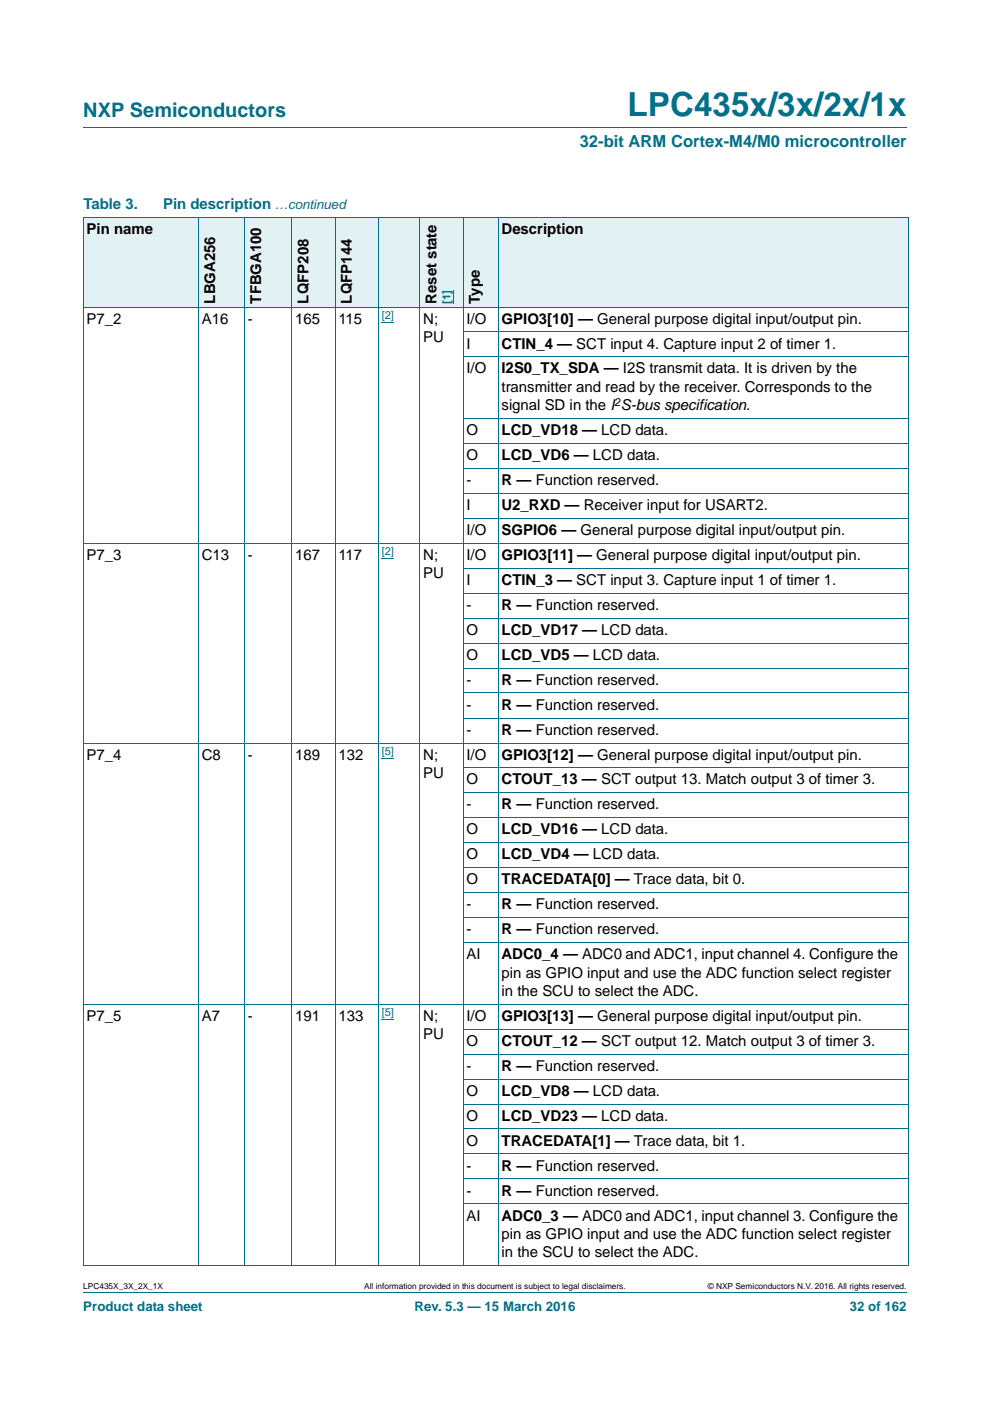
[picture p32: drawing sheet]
<svg xmlns="http://www.w3.org/2000/svg" width="210mm" height="297mm" viewBox="0 0 210 297" stroke-linecap="round" stroke-linejoin="round" font-family="sans-serif">
<defs><g id="words">
<text font-size="7" fill="#00718a" x="133.1" y="24.6">LPC435x/3x/2x/1x</text>
<text font-size="4.2" fill="#00718a" x="17.7" y="24.9">NXP Semiconductors</text>
<text font-size="3.5" fill="#00718a" x="123" y="31.1">32-bit ARM Cortex-M4/M0 microcontroller</text>
<g font-size="3.2" fill="#00718a">
<text x="17.7" y="44.3">Table 3.</text>
<text x="34.6" y="44.3">Pin description</text>
</g>
<g font-size="3.2">
<text x="18.4" y="49.6">Pin name</text>
<text x="106.4" y="49.6">Description</text>
<text x="45.6" y="64.4" transform="rotate(-90 45.6 64.4)">LBGA256</text>
<text x="55.4" y="64.4" transform="rotate(-90 55.4 64.4)">TFBGA100</text>
<text x="65.4" y="64.4" transform="rotate(-90 65.4 64.4)">LQFP208</text>
<text x="74.6" y="64.4" transform="rotate(-90 74.6 64.4)">LQFP144</text>
<text x="92.6" y="64.4" transform="rotate(-90 92.6 64.4)">Reset state</text>
<text x="101.8" y="64.4" transform="rotate(-90 101.8 64.4)">Type</text>
<text x="18.4" y="68.6">P7_2</text>
<text x="42.8" y="68.6">A16</text>
<text x="52.5" y="68.6">-</text>
<text x="62.6" y="68.6">165</text>
<text x="71.8" y="68.6">115</text>
<text x="89.8" y="68.6">N;</text>
<text x="99" y="68.6">I/O</text>
<text x="106.4" y="68.6">GPIO3[10] — General purpose digital input/output pin.</text>
<text x="89.8" y="72.5">PU</text>
<text x="99" y="73.9">I</text>
<text x="106.4" y="73.9">CTIN_4 — SCT input 4. Capture input 2 of timer 1.</text>
<text x="99" y="79.2">I/O</text>
<text x="106.4" y="79.2">I2S0_TX_SDA — I2S transmit data. It is driven by the</text>
<text x="106.4" y="83.1">transmitter and read by the receiver. Corresponds to the</text>
<text x="106.4" y="87">signal SD in the I S-bus specification.</text>
<text x="99" y="92.2">O</text>
<text x="106.4" y="92.2">LCD_VD18 — LCD data.</text>
<text x="99" y="97.5">O</text>
<text x="106.4" y="97.5">LCD_VD6 — LCD data.</text>
<text x="99" y="102.8">-</text>
<text x="106.4" y="102.8">R — Function reserved.</text>
<text x="99" y="108.1">I</text>
<text x="99" y="113.4">I/O</text>
<text x="106.4" y="108.1">U2_RXD — Receiver input for USART2.</text>
<text x="106.4" y="113.4">SGPIO6 — General purpose digital input/output pin.</text>
<text x="18.4" y="118.7">P7_3</text>
<text x="42.8" y="118.7">C13</text>
<text x="52.6" y="118.7">-</text>
<text x="62.6" y="118.7">167</text>
<text x="71.8" y="118.7">117</text>
<text x="89.8" y="118.7">N;</text>
<text x="99" y="118.7">I/O</text>
<text x="106.4" y="118.7">GPIO3[11] — General purpose digital input/output pin.</text>
<text x="89.8" y="122.6">PU</text>
<text x="99" y="124">I</text>
<text x="106.4" y="124">CTIN_3 — SCT input 3. Capture input 1 of timer 1.</text>
<text x="99" y="129.3">-</text>
<text x="106.4" y="129.3">R — Function reserved.</text>
<text x="99" y="134.6">O</text>
<text x="106.4" y="134.6">LCD_VD17 — LCD data.</text>
<text x="99" y="139.9">O</text>
<text x="106.4" y="139.9">LCD_VD5 — LCD data.</text>
<text x="99" y="145.2">-</text>
<text x="106.4" y="145.2">R — Function reserved.</text>
<text x="99" y="150.5">-</text>
<text x="99" y="155.8">-</text>
<text x="106.4" y="150.5">R — Function reserved.</text>
<text x="106.4" y="155.8">R — Function reserved.</text>
<text x="18.4" y="161">P7_4</text>
<text x="42.8" y="161">C8</text>
<text x="52.6" y="161">-</text>
<text x="62.6" y="161">189</text>
<text x="71.8" y="161">132</text>
<text x="89.8" y="161">N;</text>
<text x="99" y="161">I/O</text>
<text x="106.4" y="161">GPIO3[12] — General purpose digital input/output pin.</text>
<text x="89.8" y="164.9">PU</text>
<text x="99" y="166.3">O</text>
<text x="106.4" y="166.3">CTOUT_13 — SCT output 13. Match output 3 of timer 3.</text>
<text x="99" y="171.6">-</text>
<text x="106.4" y="171.6">R — Function reserved.</text>
<text x="99" y="176.9">O</text>
<text x="106.4" y="176.9">LCD_VD16 — LCD data.</text>
<text x="99" y="182.2">O</text>
<text x="106.4" y="182.2">LCD_VD4 — LCD data.</text>
<text x="99" y="187.5">O</text>
<text x="106.4" y="187.5">TRACEDATA[0] — Trace data, bit 0.</text>
<text x="99" y="192.8">-</text>
<text x="106.4" y="192.8">R — Function reserved.</text>
<text x="99" y="198.1">-</text>
<text x="99" y="203.4">AI</text>
<text x="106.4" y="198.1">R — Function reserved.</text>
<text x="106.4" y="203.4">ADC0_4 — ADC0 and ADC1, input channel 4. Configure the</text>
<text x="106.4" y="207.3">pin as GPIO input and use the ADC function select register</text>
<text x="106.4" y="211.1">in the SCU to select the ADC.</text>
<text x="18.4" y="216.4">P7_5</text>
<text x="42.8" y="216.4">A7</text>
<text x="52.5" y="216.4">-</text>
<text x="62.6" y="216.4">191</text>
<text x="71.8" y="216.4">133</text>
<text x="89.8" y="216.4">N;</text>
<text x="89.8" y="220.3">PU</text>
<text x="99" y="216.4">I/O</text>
<text x="99" y="221.7">O</text>
<text x="106.4" y="216.4">GPIO3[13] — General purpose digital input/output pin.</text>
<text x="106.4" y="221.7">CTOUT_12 — SCT output 12. Match output 3 of timer 3.</text>
<text x="99" y="227">-</text>
<text x="106.4" y="227">R — Function reserved.</text>
<text x="99" y="232.3">O</text>
<text x="106.4" y="232.3">LCD_VD8 — LCD data.</text>
<text x="99" y="237.6">O</text>
<text x="106.4" y="237.6">LCD_VD23 — LCD data.</text>
<text x="99" y="242.9">O</text>
<text x="106.4" y="242.9">TRACEDATA[1] — Trace data, bit 1.</text>
<text x="99" y="248.2">-</text>
<text x="106.4" y="248.2">R — Function reserved.</text>
<text x="99" y="253.5">-</text>
<text x="106.4" y="253.5">R — Function reserved.</text>
<text x="99" y="258.8">AI</text>
<text x="106.4" y="258.8">ADC0_3 — ADC0 and ADC1, input channel 3. Configure the</text>
<text x="106.4" y="262.6">pin as GPIO input and use the ADC function select register</text>
<text x="106.4" y="266.5">in the SCU to select the ADC.</text>
</g>
<g font-size="2.8" fill="#00718a">
<text x="58.3" y="44.3">…continued</text>
<text x="17.7" y="277.9">Product data sheet</text>
<text x="87.9" y="277.9">Rev. 5.3 — 15 March 2016</text>
<text x="180.2" y="277.9">32 of 162</text>
</g>
<g font-size="2.4" fill="#00f">
<text x="95.5" y="64.4" transform="rotate(-90 95.5 64.4)">[1]</text>
<text x="81" y="67.6">[2]</text>
<text x="81" y="117.8">[2]</text>
<text x="81" y="160.1">[5]</text>
<text x="81" y="215.5">[5]</text>
</g>
<text font-size="2.4" x="130.4" y="86">2</text>
<g font-size="1.8">
<text x="17.7" y="273.3">LPC435X_3X_2X_1X</text>
<text x="77.2" y="273.3">All information provided in this document is subject to legal disclaimers.</text>
<text x="150.1" y="273.3">© NXP Semiconductors N.V. 2016. All rights reserved.</text>
</g>
</g></defs>
<path d="M17.7 27h174.6M17.7 273.9h174.6" fill="none" stroke="#00718a" stroke-width=".21"/>
<path d="M81 68.4h2.6M81 118.4h2.6M81 160.8h2.6M81 216.2h2.6" fill="none" stroke="#00f" stroke-width=".21"/>
<g fill="#e2f1f4">
<path d="M17.7 46h24.4v19.1h-24.4z"/>
<path d="M42.1 46h9.8v19.1h-9.8z"/>
<path d="M51.9 46h10v19.1h-10z"/>
<path d="M61.9 46h9.2v19.1h-9.2z"/>
<path d="M71.1 46h9.2v19.1h-9.2z"/>
<path d="M80.3 46h18v19.1h-18z"/>
</g>
<path d="M96.2 61.5v2.9" fill="none" stroke="#00f" stroke-width=".21"/>
<g fill="#e2f1f4">
<path d="M98.3 46h7.4v19.1h-7.4z"/>
<path d="M105.7 46h87v19.1h-87z"/>
</g>
<g fill="none" stroke="#00718a" stroke-width=".21">
<path d="M17.6 46h175.1M17.7 46.1v222.1M42.1 46v222.3M51.9 46v222.3M61.9 46v222.3M71.1 46v222.3M80.3 46v222.3M89.1 46v222.3M98.3 46v222.3M105.7 46v222.3M192.7 46.1v222.1M17.6 65.1h175.1"/>
<path d="M98.2 70.4h94.5M98.2 75.7h94.5M98.2 88.7h94.5M98.2 94h94.5M98.2 99.3h94.5M17.6 115.2h175.1M98.2 104.6h94.5M98.2 109.9h94.5M98.2 120.5h94.5M98.2 125.8h94.5M98.2 131.1h94.5M98.2 136.3h94.5"/>
<path d="M17.6 157.5h175.1M98.2 141.6h94.5M98.2 146.9h94.5M98.2 152.2h94.5M98.2 162.8h94.5M98.2 168.1h94.5M98.2 173.4h94.5M98.2 178.7h94.5M98.2 184h94.5M98.2 189.3h94.5M98.2 194.6h94.5M98.2 199.9h94.5"/>
<path d="M17.6 212.9h175.1M98.2 218.2h94.5M98.2 223.5h94.5M98.2 228.8h94.5M98.2 234.1h94.5M98.2 239.4h94.5M98.2 244.7h94.5M98.2 249.9h94.5M98.2 255.2h94.5M17.6 268.3h175.1"/>
</g>
<use href="#words"/>
</svg>
